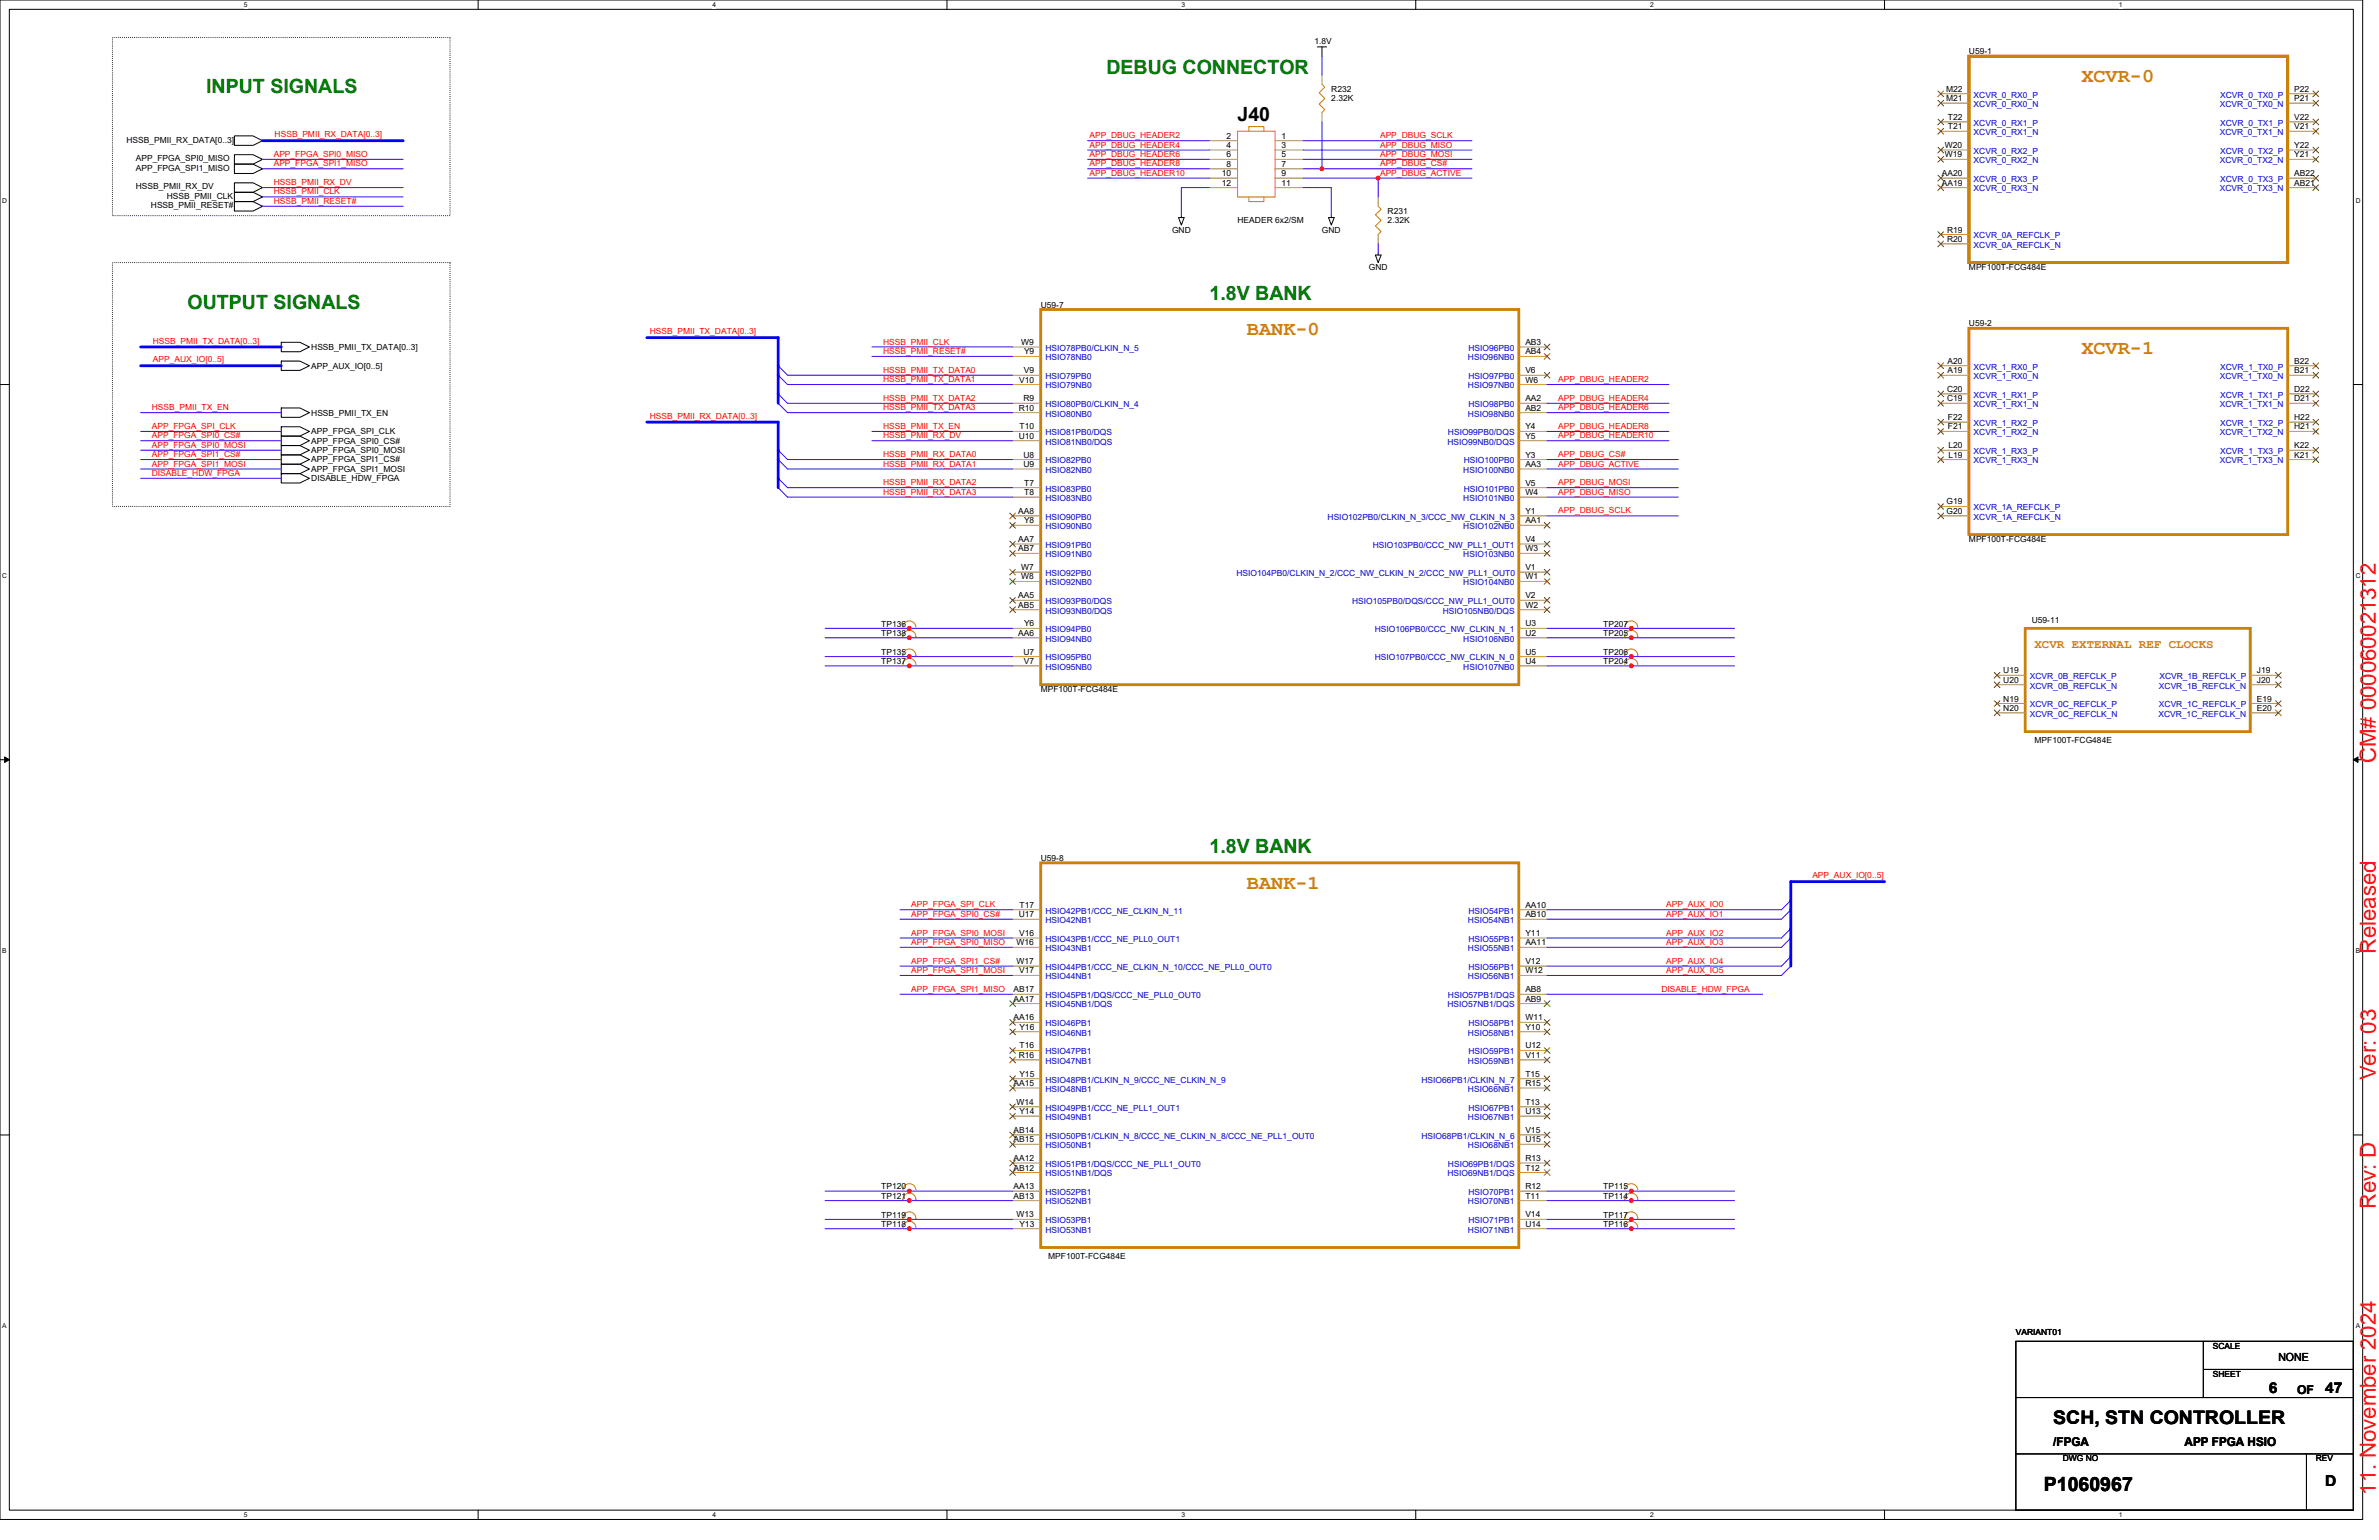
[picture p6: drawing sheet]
<svg xmlns="http://www.w3.org/2000/svg" width="432mm" height="279mm" viewBox="0 0 432 279" stroke-linecap="round" stroke-linejoin="round" font-family="sans-serif">
<defs><g id="words">
<g font-size="4" fill="#f00">
<text x="431.2" y="138.4" transform="rotate(-90 431.2 138.4)">CM# 000060021312</text>
<text x="431.2" y="173.1" transform="rotate(-90 431.2 173.1)">Released</text>
<text x="431.2" y="196" transform="rotate(-90 431.2 196)">Ver: 03</text>
<text x="431.2" y="219.3" transform="rotate(-90 431.2 219.3)">Rev: D</text>
<text x="431.2" y="271.2" transform="rotate(-90 431.2 271.2)">11. November 2024</text>
</g>
<g font-size="3.6" fill="#008000">
<text x="37.4" y="16.9">INPUT SIGNALS</text>
<text x="200.8" y="13.5">DEBUG CONNECTOR</text>
<text x="34" y="56">OUTPUT SIGNALS</text>
<text x="219.5" y="54.4">1.8V BANK</text>
<text x="219.5" y="154.7">1.8V BANK</text>
</g>
<g font-size="3.6" fill="#cc8006">
<text x="377.8" y="14.9">XCVR-0</text>
<text x="226.3" y="60.8">BANK-0</text>
<text x="377.8" y="64.2">XCVR-1</text>
<text x="226.3" y="161.2">BANK-1</text>
</g>
<g font-size="3.6">
<text x="224.6" y="22">J40</text>
<text x="371" y="270.5">P1060967</text>
</g>
<text font-size="3.4" x="372.7" y="258.4">SCH, STN CONTROLLER</text>
<g font-size="2.7">
<text x="411.8" y="252.7">6</text>
<text x="422" y="252.7">47</text>
<text x="422" y="269.7">D</text>
</g>
<text font-size="2.2" fill="#cc8006" x="369.3" y="117.5">XCVR EXTERNAL REF CLOCKS</text>
<g font-size="2.2">
<text x="416.9" y="252.9">OF</text>
<text x="372.7" y="262.4">/FPGA</text>
<text x="396.5" y="262.4">APP FPGA HSIO</text>
</g>
<text font-size="2" x="413.5" y="246.9">NONE</text>
<g font-size="1.5">
<text x="238.6" y="8">1.8V</text>
<text x="357.4" y="9.9">U59-1</text>
<text x="241.6" y="16.7">R232</text>
<text x="353.3" y="16.7">M22</text>
<text x="416.4" y="16.7">P22</text>
<text x="241.6" y="18.4">2.32K</text>
<text x="353.3" y="18.4">M21</text>
<text x="353.5" y="23.5">T21</text>
<text x="353.5" y="21.8">T22</text>
<text x="416.4" y="21.8">V22</text>
<text x="416.4" y="18.4">P21</text>
<text x="416.4" y="23.5">V21</text>
<text x="23" y="25.9">HSSB_PMII_RX_DATA[0..3]</text>
<text x="24.7" y="29.3">APP_FPGA_SPI0_MISO</text>
<text x="222.6" y="25.2">2</text>
<text x="222.6" y="26.9">4</text>
<text x="222.6" y="28.6">6</text>
<text x="232.6" y="25.2">1</text>
<text x="232.6" y="26.9">3</text>
<text x="232.6" y="28.6">5</text>
<text x="353" y="28.6">W19</text>
<text x="353" y="26.9">W20</text>
<text x="416.4" y="26.9">Y22</text>
<text x="416.4" y="28.6">Y21</text>
<text x="24.7" y="31">APP_FPGA_SPI1_MISO</text>
<text x="24.7" y="34.4">HSSB_PMII_RX_DV</text>
<text x="221.7" y="32">10</text>
<text x="221.7" y="33.7">12</text>
<text x="222.6" y="30.3">8</text>
<text x="232.6" y="30.3">7</text>
<text x="232.6" y="32">9</text>
<text x="232.6" y="33.7">11</text>
<text x="352.5" y="33.7">AA19</text>
<text x="352.5" y="32">AA20</text>
<text x="416.4" y="32">AB22</text>
<text x="416.4" y="33.7">AB21</text>
<text x="27.4" y="37.8">HSSB_PMII_RESET#</text>
<text x="30.3" y="36.1">HSSB_PMII_CLK</text>
<text x="224.6" y="40.5">HEADER 6x2/SM</text>
<text x="251.9" y="38.8">R231</text>
<text x="251.9" y="40.5">2.32K</text>
<text x="212.7" y="42.2">GND</text>
<text x="239.9" y="42.2">GND</text>
<text x="353.4" y="43.9">R20</text>
<text x="353.4" y="42.2">R19</text>
<text x="248.5" y="49">GND</text>
<text x="357.4" y="49">MPF100T-FCG484E</text>
<text x="188.9" y="55.8">U59-7</text>
<text x="357.4" y="59.2">U59-2</text>
<text x="56.5" y="63.5">HSSB_PMII_TX_DATA[0..3]</text>
<text x="185.3" y="62.6">W9</text>
<text x="185.9" y="64.3">Y9</text>
<text x="276.9" y="62.6">AB3</text>
<text x="276.9" y="64.3">AB4</text>
<text x="353.5" y="66">A20</text>
<text x="416.4" y="66">B22</text>
<text x="56.5" y="66.9">APP_AUX_IO[0..5]</text>
<text x="185" y="69.4">V10</text>
<text x="185.8" y="67.7">V9</text>
<text x="276.9" y="67.7">V6</text>
<text x="276.9" y="69.4">W6</text>
<text x="353.4" y="71.1">C20</text>
<text x="353.5" y="67.7">A19</text>
<text x="416.4" y="71.1">D22</text>
<text x="416.4" y="67.7">B21</text>
<text x="56.5" y="75.4">HSSB_PMII_TX_EN</text>
<text x="184.9" y="74.5">R10</text>
<text x="185.1" y="77.9">T10</text>
<text x="185.8" y="72.8">R9</text>
<text x="276.9" y="77.9">Y4</text>
<text x="276.9" y="72.8">AA2</text>
<text x="276.9" y="74.5">AB2</text>
<text x="353.4" y="72.8">C19</text>
<text x="353.6" y="77.9">F21</text>
<text x="353.6" y="76.2">F22</text>
<text x="416.4" y="76.2">H22</text>
<text x="416.4" y="72.8">D21</text>
<text x="416.4" y="77.9">H21</text>
<text x="56.5" y="78.8">APP_FPGA_SPI_CLK</text>
<text x="56.5" y="80.5">APP_FPGA_SPI0_CS#</text>
<text x="56.5" y="82.2">APP_FPGA_SPI0_MOSI</text>
<text x="56.5" y="83.9">APP_FPGA_SPI1_CS#</text>
<text x="184.9" y="79.6">U10</text>
<text x="185.8" y="83">U8</text>
<text x="276.9" y="79.6">Y5</text>
<text x="276.9" y="83">Y3</text>
<text x="353.7" y="83">L19</text>
<text x="353.7" y="81.3">L20</text>
<text x="416.4" y="81.3">K22</text>
<text x="416.4" y="83">K21</text>
<text x="56.5" y="85.6">APP_FPGA_SPI1_MOSI</text>
<text x="56.5" y="87.3">DISABLE_HDW_FPGA</text>
<text x="185.8" y="84.7">U9</text>
<text x="185.9" y="88.1">T7</text>
<text x="185.9" y="89.8">T8</text>
<text x="276.9" y="84.7">AA3</text>
<text x="276.9" y="89.8">W4</text>
<text x="276.9" y="88.1">V5</text>
<text x="184.8" y="93.2">AA8</text>
<text x="185.9" y="94.9">Y8</text>
<text x="276.9" y="93.2">Y1</text>
<text x="276.9" y="94.9">AA1</text>
<text x="353.3" y="91.5">G19</text>
<text x="353.3" y="93.2">G20</text>
<text x="184.8" y="98.3">AA7</text>
<text x="184.8" y="100">AB7</text>
<text x="276.9" y="98.3">V4</text>
<text x="276.9" y="100">W3</text>
<text x="357.4" y="98.4">MPF100T-FCG484E</text>
<text x="185.3" y="103.4">W7</text>
<text x="185.3" y="105.1">W8</text>
<text x="276.9" y="103.4">V1</text>
<text x="276.9" y="105.1">W1</text>
<text x="160" y="113.7">TP136</text>
<text x="184.8" y="108.5">AA5</text>
<text x="184.8" y="110.3">AB5</text>
<text x="185.9" y="113.6">Y6</text>
<text x="276.9" y="108.5">V2</text>
<text x="276.9" y="110.3">W2</text>
<text x="276.9" y="113.6">U3</text>
<text x="291" y="113.7">TP207</text>
<text x="368.8" y="113">U59-11</text>
<text x="160" y="115.4">TP138</text>
<text x="160" y="118.8">TP135</text>
<text x="184.8" y="115.4">AA6</text>
<text x="185.8" y="118.8">U7</text>
<text x="276.9" y="115.4">U2</text>
<text x="276.9" y="118.8">U5</text>
<text x="291" y="115.4">TP205</text>
<text x="291" y="118.8">TP206</text>
<text x="160" y="120.5">TP137</text>
<text x="185.8" y="120.5">V7</text>
<text x="188.9" y="125.6">MPF100T-FCG484E</text>
<text x="276.9" y="120.5">U4</text>
<text x="291" y="120.5">TP204</text>
<text x="363.6" y="122.2">U19</text>
<text x="363.6" y="123.9">U20</text>
<text x="409.6" y="122.2">J19</text>
<text x="409.6" y="123.9">J20</text>
<text x="363.6" y="127.3">N19</text>
<text x="363.6" y="129">N20</text>
<text x="409.6" y="127.3">E19</text>
<text x="409.6" y="129">E20</text>
<text x="369.3" y="134.8">MPF100T-FCG484E</text>
<text x="188.9" y="156.2">U59-8</text>
<text x="184.9" y="166.4">U17</text>
<text x="185.1" y="164.7">T17</text>
<text x="276.9" y="164.7">AA10</text>
<text x="276.9" y="166.4">AB10</text>
<text x="184.5" y="171.5">W16</text>
<text x="185" y="169.8">V16</text>
<text x="276.9" y="169.8">Y11</text>
<text x="276.9" y="171.5">AA11</text>
<text x="184.5" y="174.9">W17</text>
<text x="185" y="176.6">V17</text>
<text x="276.9" y="174.9">V12</text>
<text x="276.9" y="176.6">W12</text>
<text x="184" y="180">AB17</text>
<text x="184" y="181.7">AA17</text>
<text x="184" y="185.1">AA16</text>
<text x="276.9" y="180">AB8</text>
<text x="276.9" y="181.7">AB9</text>
<text x="276.9" y="185.1">W11</text>
<text x="184.9" y="191.9">R16</text>
<text x="185" y="186.8">Y16</text>
<text x="185.1" y="190.2">T16</text>
<text x="276.9" y="190.2">U12</text>
<text x="276.9" y="186.8">Y10</text>
<text x="276.9" y="191.9">V11</text>
<text x="184" y="197">AA15</text>
<text x="185" y="195.3">Y15</text>
<text x="276.9" y="195.3">T15</text>
<text x="276.9" y="197">R15</text>
<text x="184.5" y="200.4">W14</text>
<text x="185" y="202.1">Y14</text>
<text x="276.9" y="200.4">T13</text>
<text x="276.9" y="202.1">U13</text>
<text x="184" y="205.5">AB14</text>
<text x="184" y="207.2">AB15</text>
<text x="276.9" y="205.5">V15</text>
<text x="276.9" y="207.2">U15</text>
<text x="160" y="215.8">TP120</text>
<text x="184" y="210.7">AA12</text>
<text x="184" y="212.4">AB12</text>
<text x="184" y="215.8">AA13</text>
<text x="276.9" y="210.7">R13</text>
<text x="276.9" y="212.4">T12</text>
<text x="276.9" y="215.8">R12</text>
<text x="291" y="215.8">TP115</text>
<text x="160" y="217.5">TP121</text>
<text x="160" y="220.9">TP119</text>
<text x="184" y="217.5">AB13</text>
<text x="184.5" y="220.9">W13</text>
<text x="276.9" y="220.9">V14</text>
<text x="276.9" y="217.5">T11</text>
<text x="291" y="217.5">TP114</text>
<text x="291" y="220.9">TP117</text>
<text x="160" y="222.6">TP118</text>
<text x="185" y="222.6">Y13</text>
<text x="276.9" y="222.6">U14</text>
<text x="291" y="222.6">TP116</text>
<text x="190.2" y="228.4">MPF100T-FCG484E</text>
<text x="365.9" y="242.2">VARIANT01</text>
<text x="401.6" y="244.7">SCALE</text>
<text x="401.6" y="249.8">SHEET</text>
<text x="374.4" y="265.2">DWG NO</text>
<text x="420.3" y="265.2">REV</text>
</g>
<g font-size="1.5" fill="#00c">
<text x="358.2" y="17.7">XCVR_0_RX0_P</text>
<text x="403" y="17.7">XCVR_0_TX0_P</text>
<text x="358.2" y="19.4">XCVR_0_RX0_N</text>
<text x="358.2" y="22.8">XCVR_0_RX1_P</text>
<text x="402.9" y="19.4">XCVR_0_TX0_N</text>
<text x="403" y="22.8">XCVR_0_TX1_P</text>
<text x="358.2" y="24.5">XCVR_0_RX1_N</text>
<text x="358.2" y="29.6">XCVR_0_RX2_N</text>
<text x="358.2" y="27.9">XCVR_0_RX2_P</text>
<text x="402.9" y="24.5">XCVR_0_TX1_N</text>
<text x="402.9" y="29.6">XCVR_0_TX2_N</text>
<text x="403" y="27.9">XCVR_0_TX2_P</text>
<text x="358.2" y="34.7">XCVR_0_RX3_N</text>
<text x="358.2" y="33">XCVR_0_RX3_P</text>
<text x="402.9" y="34.7">XCVR_0_TX3_N</text>
<text x="403" y="33">XCVR_0_TX3_P</text>
<text x="358.2" y="44.9">XCVR_0A_REFCLK_N</text>
<text x="358.2" y="43.2">XCVR_0A_REFCLK_P</text>
<text x="189.7" y="63.6">HSIO78PB0/CLKIN_N_5</text>
<text x="189.7" y="65.4">HSIO78NB0</text>
<text x="266.4" y="65.4">HSIO96NB0</text>
<text x="266.5" y="63.6">HSIO96PB0</text>
<text x="189.7" y="68.8">HSIO79PB0</text>
<text x="189.7" y="70.5">HSIO79NB0</text>
<text x="266.4" y="70.5">HSIO97NB0</text>
<text x="266.5" y="68.8">HSIO97PB0</text>
<text x="358.2" y="68.8">XCVR_1_RX0_N</text>
<text x="358.2" y="67.1">XCVR_1_RX0_P</text>
<text x="402.9" y="68.8">XCVR_1_TX0_N</text>
<text x="403" y="67.1">XCVR_1_TX0_P</text>
<text x="189.7" y="73.9">HSIO80PB0/CLKIN_N_4</text>
<text x="189.7" y="75.6">HSIO80NB0</text>
<text x="266.4" y="75.6">HSIO98NB0</text>
<text x="266.5" y="73.9">HSIO98PB0</text>
<text x="358.2" y="73.9">XCVR_1_RX1_N</text>
<text x="358.2" y="72.2">XCVR_1_RX1_P</text>
<text x="358.2" y="77.3">XCVR_1_RX2_P</text>
<text x="402.9" y="73.9">XCVR_1_TX1_N</text>
<text x="403" y="72.2">XCVR_1_TX1_P</text>
<text x="403" y="77.3">XCVR_1_TX2_P</text>
<text x="189.7" y="79">HSIO81PB0/DQS</text>
<text x="189.7" y="80.7">HSIO81NB0/DQS</text>
<text x="262.7" y="80.7">HSIO99NB0/DQS</text>
<text x="262.8" y="79">HSIO99PB0/DQS</text>
<text x="358.2" y="79">XCVR_1_RX2_N</text>
<text x="358.2" y="82.4">XCVR_1_RX3_P</text>
<text x="402.9" y="79">XCVR_1_TX2_N</text>
<text x="403" y="82.4">XCVR_1_TX3_P</text>
<text x="189.7" y="84.1">HSIO82PB0</text>
<text x="189.7" y="85.8">HSIO82NB0</text>
<text x="189.7" y="89.2">HSIO83PB0</text>
<text x="265.6" y="85.8">HSIO100NB0</text>
<text x="265.7" y="84.1">HSIO100PB0</text>
<text x="265.7" y="89.2">HSIO101PB0</text>
<text x="358.2" y="84.1">XCVR_1_RX3_N</text>
<text x="402.9" y="84.1">XCVR_1_TX3_N</text>
<text x="189.7" y="90.9">HSIO83NB0</text>
<text x="189.7" y="94.3">HSIO90PB0</text>
<text x="189.7" y="96">HSIO90NB0</text>
<text x="241" y="94.3">HSIO102PB0/CLKIN_N_3/CCC_NW_CLKIN_N_3</text>
<text x="265.6" y="90.9">HSIO101NB0</text>
<text x="265.6" y="96">HSIO102NB0</text>
<text x="358.2" y="92.6">XCVR_1A_REFCLK_P</text>
<text x="358.2" y="94.3">XCVR_1A_REFCLK_N</text>
<text x="189.7" y="99.4">HSIO91PB0</text>
<text x="189.7" y="101.1">HSIO91NB0</text>
<text x="249.2" y="99.4">HSIO103PB0/CCC_NW_PLL1_OUT1</text>
<text x="265.6" y="101.1">HSIO103NB0</text>
<text x="189.7" y="104.5">HSIO92PB0</text>
<text x="189.7" y="106.2">HSIO92NB0</text>
<text x="224.4" y="104.5">HSIO104PB0/CLKIN_N_2/CCC_NW_CLKIN_N_2/CCC_NW_PLL1_OUT0</text>
<text x="265.6" y="106.2">HSIO104NB0</text>
<text x="189.7" y="109.6">HSIO93PB0/DQS</text>
<text x="189.7" y="111.3">HSIO93NB0/DQS</text>
<text x="245.4" y="109.6">HSIO105PB0/DQS/CCC_NW_PLL1_OUT0</text>
<text x="261.9" y="111.3">HSIO105NB0/DQS</text>
<text x="189.7" y="114.7">HSIO94PB0</text>
<text x="189.7" y="116.4">HSIO94NB0</text>
<text x="189.7" y="119.8">HSIO95PB0</text>
<text x="249.5" y="114.7">HSIO106PB0/CCC_NW_CLKIN_N_1</text>
<text x="249.5" y="119.8">HSIO107PB0/CCC_NW_CLKIN_N_0</text>
<text x="265.6" y="116.4">HSIO106NB0</text>
<text x="189.7" y="121.5">HSIO95NB0</text>
<text x="265.6" y="121.5">HSIO107NB0</text>
<text x="368.4" y="123.2">XCVR_0B_REFCLK_P</text>
<text x="368.4" y="124.9">XCVR_0B_REFCLK_N</text>
<text x="391.9" y="124.9">XCVR_1B_REFCLK_N</text>
<text x="391.9" y="123.2">XCVR_1B_REFCLK_P</text>
<text x="368.4" y="128.3">XCVR_0C_REFCLK_P</text>
<text x="368.4" y="130">XCVR_0C_REFCLK_N</text>
<text x="391.8" y="130">XCVR_1C_REFCLK_N</text>
<text x="391.9" y="128.3">XCVR_1C_REFCLK_P</text>
<text x="189.7" y="165.8">HSIO42PB1/CCC_NE_CLKIN_N_11</text>
<text x="189.7" y="167.5">HSIO42NB1</text>
<text x="266.4" y="167.5">HSIO54NB1</text>
<text x="266.5" y="165.8">HSIO54PB1</text>
<text x="189.7" y="170.9">HSIO43PB1/CCC_NE_PLL0_OUT1</text>
<text x="189.7" y="172.6">HSIO43NB1</text>
<text x="266.4" y="172.6">HSIO55NB1</text>
<text x="266.5" y="170.9">HSIO55PB1</text>
<text x="189.7" y="176">HSIO44PB1/CCC_NE_CLKIN_N_10/CCC_NE_PLL0_OUT0</text>
<text x="189.7" y="177.7">HSIO44NB1</text>
<text x="266.4" y="177.7">HSIO56NB1</text>
<text x="266.5" y="176">HSIO56PB1</text>
<text x="189.7" y="181.1">HSIO45PB1/DQS/CCC_NE_PLL0_OUT0</text>
<text x="189.7" y="182.8">HSIO45NB1/DQS</text>
<text x="262.7" y="182.8">HSIO57NB1/DQS</text>
<text x="262.8" y="181.1">HSIO57PB1/DQS</text>
<text x="189.7" y="186.2">HSIO46PB1</text>
<text x="189.7" y="187.9">HSIO46NB1</text>
<text x="189.7" y="191.3">HSIO47PB1</text>
<text x="266.4" y="187.9">HSIO58NB1</text>
<text x="266.5" y="186.2">HSIO58PB1</text>
<text x="266.5" y="191.3">HSIO59PB1</text>
<text x="189.7" y="193">HSIO47NB1</text>
<text x="189.7" y="196.4">HSIO48PB1/CLKIN_N_9/CCC_NE_CLKIN_N_9</text>
<text x="258" y="196.4">HSIO66PB1/CLKIN_N_7</text>
<text x="266.4" y="193">HSIO59NB1</text>
<text x="189.7" y="198.1">HSIO48NB1</text>
<text x="189.7" y="201.5">HSIO49PB1/CCC_NE_PLL1_OUT1</text>
<text x="189.7" y="203.2">HSIO49NB1</text>
<text x="266.4" y="198.1">HSIO66NB1</text>
<text x="266.4" y="203.2">HSIO67NB1</text>
<text x="266.5" y="201.5">HSIO67PB1</text>
<text x="189.7" y="206.6">HSIO50PB1/CLKIN_N_8/CCC_NE_CLKIN_N_8/CCC_NE_PLL1_OUT0</text>
<text x="189.7" y="208.3">HSIO50NB1</text>
<text x="258" y="206.6">HSIO68PB1/CLKIN_N_6</text>
<text x="266.4" y="208.3">HSIO68NB1</text>
<text x="189.7" y="211.7">HSIO51PB1/DQS/CCC_NE_PLL1_OUT0</text>
<text x="189.7" y="213.4">HSIO51NB1/DQS</text>
<text x="262.7" y="213.4">HSIO69NB1/DQS</text>
<text x="262.8" y="211.7">HSIO69PB1/DQS</text>
<text x="189.7" y="216.8">HSIO52PB1</text>
<text x="189.7" y="218.5">HSIO52NB1</text>
<text x="189.7" y="221.9">HSIO53PB1</text>
<text x="266.4" y="218.5">HSIO70NB1</text>
<text x="266.5" y="216.8">HSIO70PB1</text>
<text x="266.5" y="221.9">HSIO71PB1</text>
<text x="189.7" y="223.6">HSIO53NB1</text>
<text x="266.4" y="223.6">HSIO71NB1</text>
</g>
<g font-size="1.5" fill="#f00">
<text x="49.7" y="28.5">APP_FPGA_SPI0_MISO</text>
<text x="49.8" y="24.9">HSSB_PMII_RX_DATA[0..3]</text>
<text x="197.7" y="25.1">APP_DBUG_HEADER2</text>
<text x="197.7" y="26.8">APP_DBUG_HEADER4</text>
<text x="197.7" y="28.5">APP_DBUG_HEADER6</text>
<text x="250.5" y="25.1">APP_DBUG_SCLK</text>
<text x="250.5" y="26.8">APP_DBUG_MISO</text>
<text x="250.5" y="28.5">APP_DBUG_MOSI</text>
<text x="49.7" y="35.3">HSSB_PMII_CLK</text>
<text x="49.7" y="30.2">APP_FPGA_SPI1_MISO</text>
<text x="49.7" y="33.6">HSSB_PMII_RX_DV</text>
<text x="197.7" y="30.2">APP_DBUG_HEADER8</text>
<text x="197.7" y="31.9">APP_DBUG_HEADER10</text>
<text x="250.5" y="30.2">APP_DBUG_CS#</text>
<text x="250.5" y="31.9">APP_DBUG_ACTIVE</text>
<text x="49.7" y="37">HSSB_PMII_RESET#</text>
<text x="27.7" y="62.3">HSSB_PMII_TX_DATA[0..3]</text>
<text x="27.7" y="65.7">APP_AUX_IO[0..5]</text>
<text x="117.9" y="60.6">HSSB_PMII_TX_DATA[0..3]</text>
<text x="160.3" y="62.5">HSSB_PMII_CLK</text>
<text x="160.3" y="64.2">HSSB_PMII_RESET#</text>
<text x="160.3" y="67.6">HSSB_PMII_TX_DATA0</text>
<text x="160.3" y="69.3">HSSB_PMII_TX_DATA1</text>
<text x="282.8" y="69.3">APP_DBUG_HEADER2</text>
<text x="27.6" y="74.4">HSSB_PMII_TX_EN</text>
<text x="27.6" y="77.8">APP_FPGA_SPI_CLK</text>
<text x="117.9" y="76">HSSB_PMII_RX_DATA[0..3]</text>
<text x="160.3" y="72.7">HSSB_PMII_TX_DATA2</text>
<text x="160.3" y="74.4">HSSB_PMII_TX_DATA3</text>
<text x="160.3" y="77.8">HSSB_PMII_TX_EN</text>
<text x="282.8" y="72.7">APP_DBUG_HEADER4</text>
<text x="282.8" y="74.4">APP_DBUG_HEADER6</text>
<text x="282.8" y="77.8">APP_DBUG_HEADER8</text>
<text x="27.6" y="79.5">APP_FPGA_SPI0_CS#</text>
<text x="27.6" y="81.2">APP_FPGA_SPI0_MOSI</text>
<text x="27.6" y="82.9">APP_FPGA_SPI1_CS#</text>
<text x="160.3" y="79.5">HSSB_PMII_RX_DV</text>
<text x="160.3" y="82.9">HSSB_PMII_RX_DATA0</text>
<text x="282.8" y="82.9">APP_DBUG_CS#</text>
<text x="282.8" y="79.5">APP_DBUG_HEADER10</text>
<text x="27.6" y="84.6">APP_FPGA_SPI1_MOSI</text>
<text x="27.6" y="86.3">DISABLE_HDW_FPGA</text>
<text x="160.3" y="84.6">HSSB_PMII_RX_DATA1</text>
<text x="160.3" y="88">HSSB_PMII_RX_DATA2</text>
<text x="160.3" y="89.7">HSSB_PMII_RX_DATA3</text>
<text x="282.8" y="89.7">APP_DBUG_MISO</text>
<text x="282.8" y="88">APP_DBUG_MOSI</text>
<text x="282.8" y="84.6">APP_DBUG_ACTIVE</text>
<text x="282.8" y="93.2">APP_DBUG_SCLK</text>
<text x="329" y="159.3">APP_AUX_IO[0..5]</text>
<text x="165.4" y="164.6">APP_FPGA_SPI_CLK</text>
<text x="165.4" y="166.3">APP_FPGA_SPI0_CS#</text>
<text x="302.4" y="164.6">APP_AUX_IO0</text>
<text x="302.4" y="166.3">APP_AUX_IO1</text>
<text x="165.4" y="169.7">APP_FPGA_SPI0_MOSI</text>
<text x="165.4" y="171.4">APP_FPGA_SPI0_MISO</text>
<text x="302.4" y="169.7">APP_AUX_IO2</text>
<text x="302.4" y="171.4">APP_AUX_IO3</text>
<text x="165.4" y="174.8">APP_FPGA_SPI1_CS#</text>
<text x="165.4" y="176.5">APP_FPGA_SPI1_MOSI</text>
<text x="165.4" y="179.9">APP_FPGA_SPI1_MISO</text>
<text x="301.5" y="179.9">DISABLE_HDW_FPGA</text>
<text x="302.4" y="174.8">APP_AUX_IO4</text>
<text x="302.4" y="176.5">APP_AUX_IO5</text>
</g>
<g font-size="1.2">
<text x="44.2" y="1.2">5</text>
<text x="129.3" y="1.2">4</text>
<text x="214.4" y="1.2">3</text>
<text x="299.5" y="1.2">2</text>
<text x="384.6" y="1.2">1</text>
<text x=".4" y="36.8">D</text>
<text x="427.6" y="36.8">D</text>
<text x=".4" y="104.9">C</text>
<text x="427.6" y="104.9">C</text>
<text x=".4" y="173">B</text>
<text x="427.6" y="173">B</text>
<text x=".4" y="241">A</text>
<text x="427.6" y="241">A</text>
<text x="44.2" y="275.2">5</text>
<text x="129.3" y="275.2">4</text>
<text x="214.4" y="275.2">3</text>
<text x="299.5" y="275.2">2</text>
<text x="384.6" y="275.2">1</text>
</g>
</g></defs>
<path d="M0 0h428.8v275.7h-428.8zM1.7 1.7h425.4v272.3h-425.4z" fill="none" stroke="#000" stroke-width=".18"/>
<g fill="#fff">
<path d="M44.2 .2h.7v1.3h-.7z"/>
<path d="M44.2 274.2h.7v1.3h-.7z"/>
</g>
<path d="M86.8 0v1.7M86.8 274v1.7" fill="none" stroke="#000" stroke-width=".18"/>
<g fill="#fff">
<path d="M129.3 .2h.7v1.3h-.7z"/>
<path d="M129.3 274.2h.7v1.3h-.7z"/>
</g>
<path d="M171.9 0v1.7M171.9 274v1.7" fill="none" stroke="#000" stroke-width=".18"/>
<g fill="#fff">
<path d="M214.4 .2h.7v1.3h-.7z"/>
<path d="M214.4 274.2h.7v1.3h-.7z"/>
</g>
<path d="M257 0v1.7M257 274v1.7" fill="none" stroke="#000" stroke-width=".18"/>
<g fill="#fff">
<path d="M299.5 .2h.7v1.3h-.7z"/>
<path d="M299.5 274.2h.7v1.3h-.7z"/>
</g>
<path d="M342.1 0v1.7M342.1 274v1.7" fill="none" stroke="#000" stroke-width=".18"/>
<g fill="#fff">
<path d="M384.6 .2h.7v1.3h-.7z"/>
<path d="M384.6 274.2h.7v1.3h-.7z"/>
<path d="M.4 35.7h.9v1.4h-.9z"/>
<path d="M427.6 35.7h.8v1.4h-.8z"/>
<path d="M.4 103.8h.9v1.3h-.9z"/>
<path d="M427.6 103.8h.8v1.3h-.8z"/>
</g>
<path d="M0 69.8h1.7M427.1 69.8h1.7" fill="none" stroke="#000" stroke-width=".18"/>
<g fill="#fff">
<path d="M.4 171.9h.8v1.3h-.8z"/>
<path d="M427.6 171.9h.7v1.3h-.7z"/>
</g>
<path d="M0 137.8h1.7M427.1 137.8h1.7" fill="none" stroke="#000" stroke-width=".18"/>
<path d="M.8 137.3l.9 .5-.9 .5zM427.1 137.8l.9-.5v1z" fill="#000" stroke="#000" stroke-width=".18"/>
<g fill="#fff">
<path d="M.4 239.9h.8v1.4h-.8z"/>
<path d="M427.6 239.9h.7v1.4h-.7z"/>
</g>
<g fill="none" stroke="#000" stroke-width=".18">
<path d="M239.1 8.5h1.7M239.9 8.5v1.7M42.5 24.7h3.4l1.7 .8-1.7 .9h-3.4zM42.5 28.1h3.4l1.7 .8-1.7 .9h-3.4zM42.5 29.8h3.4l1.7 .8-1.7 .9h-3.4zM42.5 33.2h3.4l1.7 .8-1.7 .9h-3.4zM42.5 34.9h3.4l1.7 .8-1.7 .9h-3.4zM42.5 36.6h3.4l1.7 .8-1.7 .9h-3.4zM213.9 39.5h1l-.5 1.3zM214.4 39.1v.4M241.1 39.5h1.1l-.6 1.3zM241.6 39.1v.4"/>
<path d="M249.6 46.3h1.1l-.6 1.3zM250.1 45.9v.4M51.1 74h3.3l1.8 .9-1.8 .8h-3.3zM51.1 77.4h3.3l1.8 .9-1.8 .8h-3.3zM51.1 79.1h3.3l1.8 .9-1.8 .8h-3.3zM51.1 65.5h3.3l1.8 .9-1.8 .8h-3.3zM51.1 62.1h3.3l1.8 .8-1.8 .9h-3.3zM51.1 80.8h3.3l1.8 .9-1.8 .8h-3.3zM51.1 82.5h3.3l1.8 .9-1.8 .8h-3.3zM51.1 84.2h3.3l1.8 .9-1.8 .8h-3.3zM51.1 85.9h3.3l1.8 .9-1.8 .8h-3.3zM0 205.9h1.7"/>
<path d="M427.1 205.9h1.7M365.9 253.6h61.2M365.9 243.4h61.2v30.6h-61.2zM399.9 243.4v10.2M399.9 248.5h27.2M365.9 263.8h61.2M418.6 263.8v10.2"/>
</g>
<path d="M20.4 6.8h61.3v32.3h-61.3zM20.4 47.6h61.3v44.3h-61.3z" fill="none" stroke="#000" stroke-width=".18" stroke-dasharray="0 .3"/>
<g fill="none" stroke="#4200ff" stroke-width=".18">
<path d="M239.9 10.2v3.4M47.6 35.7h25.6M47.6 37.4h25.6M47.6 28.9h25.6M47.6 30.6h25.6M47.6 34h25.6M197.4 25.5h22.1M197.4 27.2h22.1M197.4 28.9h22.1M197.4 30.6h22.1M197.4 32.3h22.1M219.5 34h-5.1v5.1"/>
<path d="M236.5 30.6h3.4M236.5 32.3h13.6M236.5 25.5h30.7M236.5 27.2h30.7M236.5 28.9h30.7M236.5 34h5.1v5.1M239.9 22.1v8.5M239.9 30.6h27.3M267.2 32.3h-17.1v3.4M250.1 44.2v1.7M25.5 74.9h25.6M25.5 78.3h25.6"/>
<path d="M25.5 80h25.6M141.2 66.4l1.7 1.7h40.9M141.2 68.1l1.7 1.7h40.9M141.2 71.5l1.7 1.7h40.9M141.2 73.2l1.7 1.7h40.9M158.3 62.9h25.5M158.3 64.7h25.5M158.3 78.3h25.5M158.3 80h25.5M280.8 69.8h22.1M280.8 73.2h22.1M280.8 74.9h22.1"/>
<path d="M280.8 78.3h22.1M280.8 80h22.1M25.5 81.7h25.6M25.5 83.4h25.6M25.5 85.1h25.6M25.5 86.8h25.6M141.2 81.7l1.7 1.7h40.9M141.2 83.4l1.7 1.7h40.9M141.2 86.8l1.7 1.7h40.9M141.2 88.5l1.7 1.7h40.9M280.8 93.6h23.8M280.8 90.2h23.8"/>
<path d="M280.8 88.5h23.8M280.8 83.4h23.8M280.8 85.1h23.8M149.8 114h34M149.8 115.7h34M149.8 119.1h34M280.8 114h34M280.8 115.7h34M280.8 119.1h34M149.8 120.8h34M280.8 120.8h34M163.4 165.1h20.4"/>
<path d="M163.4 166.8h20.4M163.4 170.2h20.4M163.4 171.9h20.4M163.4 175.3h20.4M163.4 177h20.4M325 163.4l-1.7 1.7h-42.5M325 165.1l-1.7 1.7h-42.5M325 168.5l-1.7 1.7h-42.5M325 170.2l-1.7 1.7h-42.5M325 173.6l-1.7 1.7h-42.5M325 175.3l-1.7 1.7h-42.5M163.4 180.4h20.4"/>
<path d="M280.8 180.4h39.1M149.8 216.1h34M149.8 217.8h34M280.8 216.1h34M280.8 217.8h34M149.8 221.2h34M149.8 222.9h34M280.8 221.2h34M280.8 222.9h34"/>
</g>
<g fill="none" stroke="#cc8006" stroke-width=".18">
<path d="M239.9 15.3l.6 .5-1.1 1 1.1 1.1-1.1 1 1.1 1-.6 .5M224.6 23.8h6.8v11.9h-6.8zM226.7 35.7v.9h2.7v-.9M226.7 23.8v-.8h2.7v.8M250.1 37.4l.6 .6-1.1 1 1.1 1-1.1 1 1.1 1-.6 .5M163.9 113.8a1.19 1.19 0 0 1 1.2-1.2 1.19 1.19 0 0 1 1.1 1.2M163.9 115.5a1.19 1.19 0 0 1 1.2-1.2 1.19 1.19 0 0 1 1.1 1.2M163.9 118.9a1.19 1.19 0 0 1 1.2-1.1 1.19 1.19 0 0 1 1.1 1.1M294.9 113.8a1.17 1.17 0 0 1 1.2-1.2 1.17 1.17 0 0 1 1.2 1.2M294.9 115.5a1.17 1.17 0 0 1 1.2-1.2 1.17 1.17 0 0 1 1.2 1.2M294.9 118.9a1.17 1.17 0 0 1 1.2-1.1 1.17 1.17 0 0 1 1.2 1.1M163.9 120.6a1.19 1.19 0 0 1 1.2-1.1 1.19 1.19 0 0 1 1.1 1.1"/>
<path d="M294.9 120.6a1.17 1.17 0 0 1 1.2-1.1 1.17 1.17 0 0 1 1.2 1.1M163.9 215.9a1.19 1.19 0 0 1 1.2-1.1 1.19 1.19 0 0 1 1.1 1.1M163.9 217.6a1.19 1.19 0 0 1 1.2-1.1 1.19 1.19 0 0 1 1.1 1.1M294.9 215.9a1.17 1.17 0 0 1 1.2-1.1 1.17 1.17 0 0 1 1.2 1.1M294.9 217.6a1.17 1.17 0 0 1 1.2-1.1 1.17 1.17 0 0 1 1.2 1.1M163.9 221v.1a1.19 1.19 0 0 1 1.2-1.2 1.19 1.19 0 0 1 1.1 1.2v-.1M163.9 222.7a1.19 1.19 0 0 1 1.2-1.1 1.19 1.19 0 0 1 1.1 1.1M294.9 221v.1a1.17 1.17 0 0 1 1.2-1.2 1.17 1.17 0 0 1 1.2 1.2v-.1M294.9 222.7a1.17 1.17 0 0 1 1.2-1.1 1.17 1.17 0 0 1 1.2 1.1"/>
</g>
<g fill="none" stroke="#a84" stroke-width=".18">
<path d="M239.9 13.6v1.7M352.3 18.7h5.1M352.3 17h5.1M415.2 18.7h5.1M415.2 17h5.1M219.5 25.5h5.1M219.5 27.2h5.1M219.5 28.9h5.1M219.5 30.6h5.1M219.5 32.3h5.1M219.5 34h5.1M231.4 25.5h5.1"/>
<path d="M231.4 27.2h5.1M231.4 28.9h5.1M231.4 30.6h5.1M231.4 32.3h5.1M231.4 34h5.1M239.9 20.4v1.7M250.1 35.7v1.7M352.3 23.8h5.1M352.3 22.1h5.1M352.3 28.9h5.1M352.3 27.2h5.1M352.3 34h5.1"/>
<path d="M352.3 32.3h5.1M415.2 23.8h5.1M415.2 22.1h5.1M415.2 28.9h5.1M415.2 27.2h5.1M415.2 34h5.1M415.2 32.3h5.1M250.1 42.5v1.7M352.3 44.2h5.1M352.3 42.5h5.1M183.8 62.9h5.1M183.8 64.7h5.1"/>
<path d="M183.8 68.1h5.1M183.8 69.8h5.1M183.8 73.2h5.1M183.8 74.9h5.1M183.8 78.3h5.1M183.8 80h5.1M275.7 62.9h5.1M275.7 64.7h5.1M275.7 68.1h5.1M275.7 69.8h5.1M275.7 73.2h5.1M275.7 74.9h5.1"/>
<path d="M275.7 78.3h5.1M275.7 80h5.1M352.3 68.1h5.1M352.3 66.4h5.1M352.3 73.2h5.1M352.3 71.5h5.1M352.3 78.3h5.1M352.3 76.6h5.1M415.2 68.1h5.1M415.2 66.4h5.1M415.2 73.2h5.1M415.2 71.5h5.1"/>
<path d="M415.2 78.3h5.1M415.2 76.6h5.1M183.8 83.4h5.1M183.8 85.1h5.1M183.8 88.5h5.1M183.8 90.2h5.1M183.8 93.6h5.1M183.8 95.3h5.1M183.8 98.7h5.1M275.7 83.4h5.1M275.7 85.1h5.1M275.7 88.5h5.1"/>
<path d="M275.7 90.2h5.1M275.7 93.6h5.1M275.7 95.3h5.1M275.7 98.7h5.1M352.3 83.4h5.1M352.3 81.7h5.1M352.3 91.9h5.1M352.3 93.6h5.1M415.2 83.4h5.1M415.2 81.7h5.1M165.1 114h.1M165.1 115.7h.1"/>
<path d="M165.1 119.1h.1M183.8 100.4h5.1M183.8 103.8h5.1M183.8 105.5h5.1M183.8 108.9h5.1M183.8 110.6h5.1M183.8 114h5.1M183.8 115.7h5.1M183.8 119.1h5.1M275.7 100.4h5.1M275.7 103.8h5.1M275.7 105.5h5.1"/>
<path d="M275.7 108.9h5.1M275.7 110.6h5.1M275.7 114h5.1M275.7 115.7h5.1M275.7 119.1h5.1M296.1 114h.1M296.1 115.7h.1M296.1 119.1h.1M165.1 120.8h.1M183.8 120.8h5.1M275.7 120.8h5.1M296.1 120.8h.1"/>
<path d="M362.5 122.5h5.1M362.5 124.2h5.1M362.5 127.6h5.1M362.5 129.3h5.1M408.4 122.5h5.1M408.4 124.2h5.1M408.4 127.6h5.1M408.4 129.3h5.1M183.8 165.1h5.1M183.8 166.8h5.1M183.8 170.2h5.1M183.8 171.9h5.1"/>
<path d="M183.8 175.3h5.1M183.8 177h5.1M275.7 165.1h5.1M275.7 166.8h5.1M275.7 170.2h5.1M275.7 171.9h5.1M275.7 175.3h5.1M275.7 177h5.1M183.8 180.4h5.1M183.8 182.1h5.1M183.8 185.5h5.1M183.8 187.2h5.1"/>
<path d="M183.8 190.6h5.1M183.8 192.3h5.1M183.8 195.7h5.1M183.8 197.4h5.1M275.7 180.4h5.1M275.7 182.1h5.1M275.7 185.5h5.1M275.7 187.2h5.1M275.7 190.6h5.1M275.7 192.3h5.1M275.7 195.7h5.1M275.7 197.4h5.1"/>
<path d="M165.1 216.1h.1M165.1 217.8h.1M183.8 200.8h5.1M183.8 202.5h5.1M183.8 205.9h5.1M183.8 207.6h5.1M183.8 211h5.1M183.8 212.7h5.1M183.8 216.1h5.1M183.8 217.8h5.1M275.7 216.1h5.1M275.7 217.8h5.1"/>
<path d="M275.7 200.8h5.1M275.7 202.5h5.1M275.7 205.9h5.1M275.7 207.6h5.1M275.7 211h5.1M275.7 212.7h5.1M296.1 216.1h.1M296.1 217.8h.1M165.1 221.2h.1M165.1 222.9h.1M183.8 221.2h5.1M183.8 222.9h5.1"/>
<path d="M275.7 221.2h5.1M275.7 222.9h5.1M296.1 221.2h.1M296.1 222.9h.1"/>
</g>
<path d="M357.4 10.2h57.8v37.4h-57.8zM188.9 56.2h86.8v68h-86.8zM357.4 59.6h57.8v37.4h-57.8zM367.6 114h40.8v18.7h-40.8zM188.9 156.5h86.8v69.8h-86.8z" fill="none" stroke="#cc8006" stroke-width=".51"/>
<g fill="none" stroke="#804000" stroke-width=".18">
<path d="M351.7 18.2l1.1 1M351.7 16.5l1.1 1M352.8 18.2l-1.1 1M352.8 16.5l-1.1 1M419.8 18.2l1.1 1M419.8 16.5l1.1 1M420.8 18.2l-1 1M420.8 16.5l-1 1M351.7 23.3l1.1 1M351.7 21.6l1.1 1M351.7 28.4l1.1 1M351.7 26.7l1.1 1"/>
<path d="M351.7 33.5l1.1 1.1M351.7 31.8l1.1 1.1M352.8 23.3l-1.1 1M352.8 21.6l-1.1 1M352.8 28.4l-1.1 1M352.8 26.7l-1.1 1M352.8 33.5l-1.1 1.1M352.8 31.8l-1.1 1.1M419.8 23.3l1.1 1M419.8 21.6l1.1 1M419.8 28.4l1.1 1M419.8 26.7l1.1 1"/>
<path d="M419.8 33.5l1.1 1.1M419.8 31.8l1.1 1.1M420.8 23.3l-1 1M420.8 21.6l-1 1M420.8 28.4l-1 1M420.8 26.7l-1 1M420.8 33.5l-1 1.1M420.8 31.8l-1 1.1M351.7 43.7l1.1 1.1M351.7 42l1.1 1.1M352.8 43.7l-1.1 1.1M352.8 42l-1.1 1.1"/>
<path d="M280.3 62.4l1 1.1M280.3 64.2l1 1M280.3 67.6l1 1M281.3 62.4l-1 1.1M281.3 64.2l-1 1M281.3 67.6l-1 1M351.7 67.6l1.1 1M351.7 65.8l1.1 1.1M351.7 72.7l1.1 1M351.7 71l1.1 1M351.7 77.8l1.1 1M351.7 76.1l1.1 1"/>
<path d="M352.8 67.6l-1.1 1M352.8 65.8l-1.1 1.1M352.8 72.7l-1.1 1M352.8 71l-1.1 1M352.8 77.8l-1.1 1M352.8 76.1l-1.1 1M419.8 67.6l1.1 1M419.8 65.8l1.1 1.1M419.8 72.7l1.1 1M419.8 71l1.1 1M419.8 77.8l1.1 1M419.8 76.1l1.1 1"/>
<path d="M420.8 67.6l-1 1M420.8 65.8l-1 1.1M420.8 72.7l-1 1M420.8 71l-1 1M420.8 77.8l-1 1M420.8 76.1l-1 1M183.3 93.1l1 1M183.3 94.8l1 1M183.3 98.2l1 1M183.3 99.9l1 1M184.3 93.1l-1 1M184.3 94.8l-1 1"/>
<path d="M184.3 98.2l-1 1M184.3 99.9l-1 1M280.3 94.8l1 1M280.3 98.2l1 1M280.3 99.9l1 1M281.3 94.8l-1 1M281.3 98.2l-1 1M281.3 99.9l-1 1M351.7 82.9l1.1 1M351.7 81.2l1.1 1M351.7 91.4l1.1 1M351.7 93.1l1.1 1"/>
<path d="M352.8 82.9l-1.1 1M352.8 81.2l-1.1 1M352.8 91.4l-1.1 1M352.8 93.1l-1.1 1M419.8 82.9l1.1 1M419.8 81.2l1.1 1M420.8 82.9l-1 1M420.8 81.2l-1 1M183.3 103.3l1 1M183.3 105l1 1M183.3 108.4l1 1M183.3 110.1l1 1"/>
<path d="M184.3 103.3l-1 1M184.3 105l-1 1M184.3 108.4l-1 1M184.3 110.1l-1 1M280.3 103.3l1 1M280.3 105l1 1M280.3 108.4l1 1M280.3 110.1l1 1M281.3 103.3l-1 1M281.3 105l-1 1M281.3 108.4l-1 1M281.3 110.1l-1 1"/>
<path d="M362 122l1 1M362 123.7l1 1.1M362 127.1l1 1.1M362 128.8l1 1.1M363 122l-1.1 1M363 123.7l-1.1 1.1M363 127.1l-1.1 1.1M363 128.8l-1.1 1.1M413 122l1.1 1M413 123.7l1.1 1.1M413 127.1l1.1 1.1M413 128.8l1.1 1.1"/>
<path d="M414 122l-1 1M414 123.7l-1 1.1M414 127.1l-1 1.1M414 128.8l-1 1.1M183.3 181.6l1 1M183.3 185l1 1M183.3 186.7l1 1M183.3 190.1l1 1M183.3 191.8l1 1M183.3 195.2l1 1M183.3 196.9l1 1M184.3 181.6l-1 1"/>
<path d="M184.3 185l-1 1M184.3 186.7l-1 1M184.3 190.1l-1 1M184.3 191.8l-1 1M184.3 195.2l-1 1M184.3 196.9l-1 1M280.3 181.6l1 1M280.3 185l1 1M280.3 186.7l1 1M280.3 190.1l1 1M280.3 191.8l1 1M280.3 195.2l1 1"/>
<path d="M280.3 196.9l1 1M281.3 181.6l-1 1M281.3 185l-1 1M281.3 186.7l-1 1M281.3 190.1l-1 1M281.3 191.8l-1 1M281.3 195.2l-1 1M281.3 196.9l-1 1M183.3 200.3l1 1M183.3 202l1 1M183.3 205.4l1 1M183.3 207.1l1 1"/>
<path d="M183.3 210.5l1 1M183.3 212.2l1 1.1M184.3 200.3l-1 1M184.3 202l-1 1M184.3 205.4l-1 1M184.3 207.1l-1 1M184.3 210.5l-1 1M184.3 212.2l-1 1.1M280.3 200.3l1 1M280.3 202l1 1M280.3 205.4l1 1M280.3 207.1l1 1"/>
<path d="M280.3 210.5l1 1M280.3 212.2l1 1.1M281.3 200.3l-1 1M281.3 202l-1 1M281.3 205.4l-1 1M281.3 207.1l-1 1M281.3 210.5l-1 1M281.3 212.2l-1 1.1"/>
</g>
<path d="M47.6 25.5h25.6M25.5 62.9h25.6M25.5 66.4h25.6M117.4 61.3h23.8v11.9M117.4 76.6h23.8v11.9M342.1 160h-17.1v15.3" fill="none" stroke="#00f" stroke-width=".51"/>
<g fill="#f00" stroke="#f00" stroke-width=".18">
<circle cx="239.9" cy="30.6" r=".33"/>
<circle cx="250.1" cy="32.3" r=".33"/>
<circle cx="165" cy="114" r=".33"/>
<circle cx="165" cy="115.7" r=".33"/>
<circle cx="165" cy="119.1" r=".33"/>
<circle cx="165" cy="120.8" r=".33"/>
<circle cx="296.1" cy="114" r=".33"/>
<circle cx="296.1" cy="115.7" r=".33"/>
<circle cx="296.1" cy="119.1" r=".33"/>
<circle cx="296.1" cy="120.8" r=".33"/>
<circle cx="296.1" cy="216.1" r=".33"/>
<circle cx="296.1" cy="217.8" r=".33"/>
<circle cx="296.1" cy="221.2" r=".33"/>
<circle cx="296.1" cy="222.9" r=".33"/>
<circle cx="165" cy="216.1" r=".33"/>
<circle cx="165" cy="217.8" r=".33"/>
<circle cx="165" cy="221.2" r=".33"/>
<circle cx="165" cy="222.9" r=".33"/>
</g>
<use href="#words"/>
</svg>
